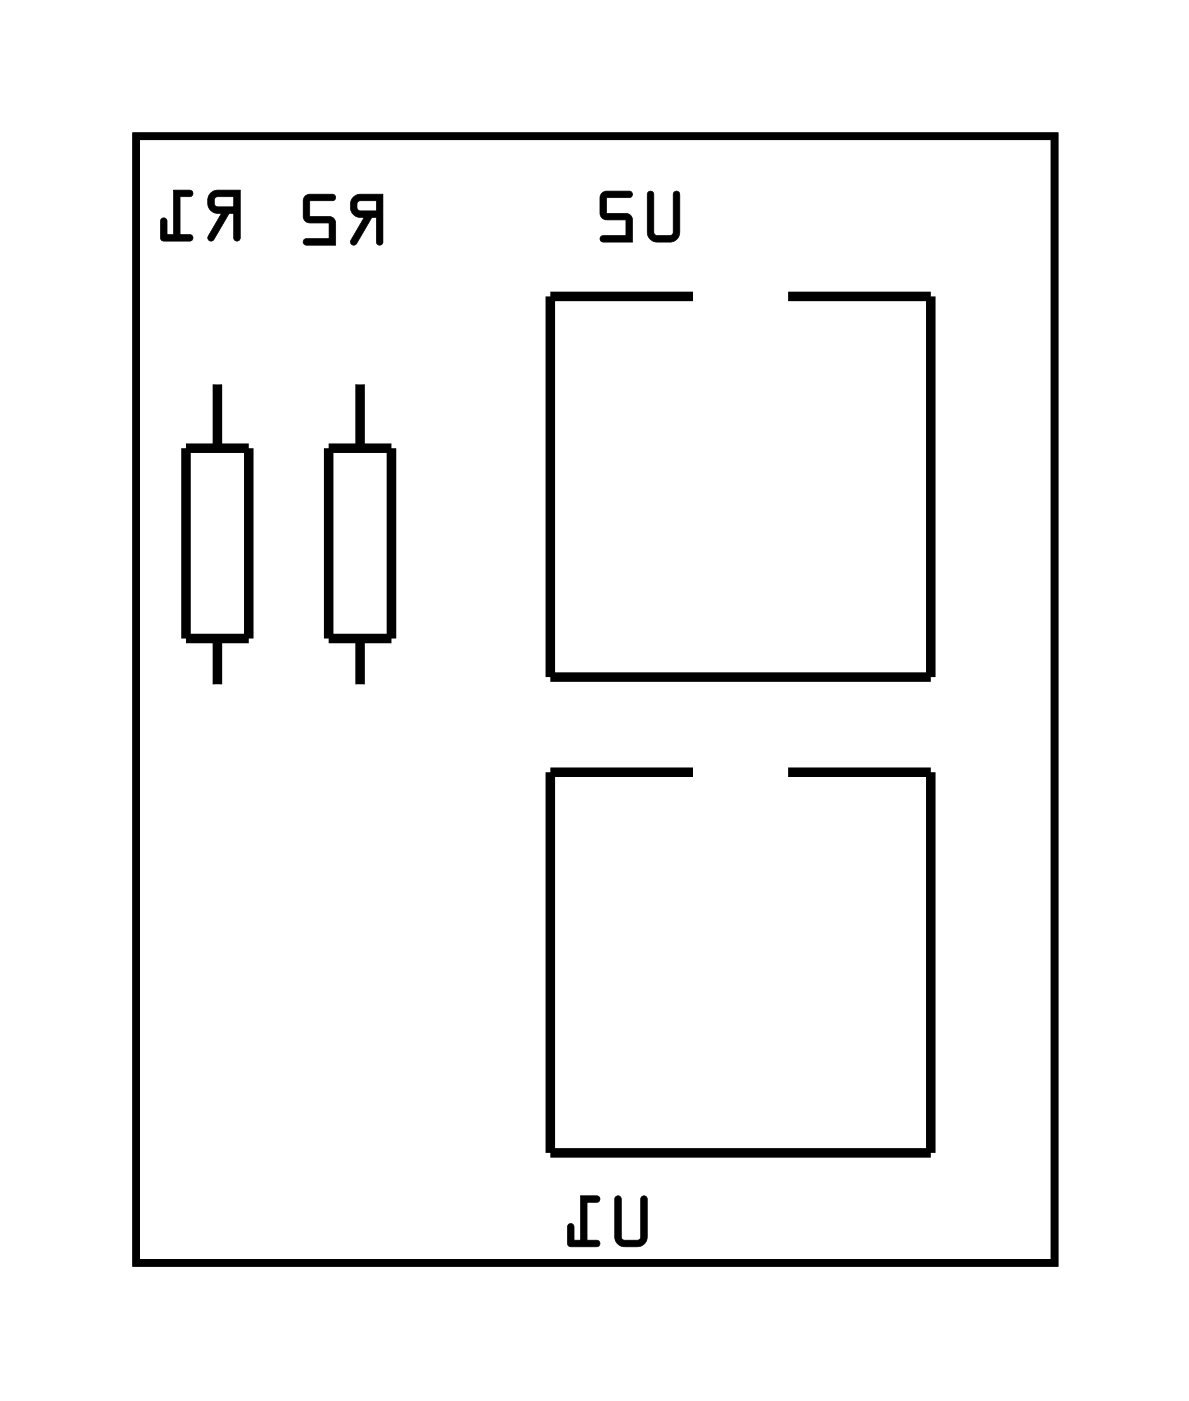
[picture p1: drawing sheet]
<svg xmlns="http://www.w3.org/2000/svg" width="32mm" height="37mm" viewBox="0 0 32 37" stroke-linecap="round" stroke-linejoin="round" font-family="sans-serif">
<path d="M3.6 3.6h24.6v30.1h-24.6z" fill="none" stroke="#000" stroke-width=".2"/>
<g fill="#000">
<path d="M5.6 5.2a.32 .32 0 0 0 0 .3 .32 .32 0 0 0 .3 .2l-.3 .7h.1l.4-.7h.1v.6l.2 .1v-1.3zM5.8 5.3h.4v.2h-.4zM4.6 5.1v1.2h-.1v-.4l-.2-.1v.6h.8v-.1h-.3v-1l.3-.1v-.1z"/>
<path d="M5.6 5.1a.32 .32 0 0 0 0 .4 .32 .32 0 0 0 .3 .2l-.3 .6a.1 .1 0 0 0 0 .1 .1 .1 0 0 0 .1 0l.4-.7h.1v.6a.1 .1 0 0 0 .1 .1 .1 .1 0 0 0 .1-.1v-1.2h-.6zM5.6 5.2l.8-.1v1.3l-.2-.1v-.6h-.1l-.4 .7h-.1l.3-.7a.31 .31 0 0 1-.3-.2 .31 .31 0 0 1 0-.3zM5.8 5.3h.4v.2h-.4zM5.7 5.3l.1 .2h.4v-.3zM4.6 5.1v1.2h-.1v-.4a.1 .1 0 0 0-.1-.1 .1 .1 0 0 0-.1 .1v.5h.8a.1 .1 0 0 0 .1-.1 .1 .1 0 0 0-.1 0h-.3v-1h.3a.1 .1 0 0 0 .1-.1 .1 .1 0 0 0-.1-.1zM4.6 5.1h.5v.1h-.3v1.1h.3v.1h-.8v-.6l.1 .1 .1 .4h.1z"/>
<path d="M9.4 5.3a.32 .32 0 0 0 0 .3 .32 .32 0 0 0 .3 .2l-.3 .7h.1l.4-.7h.1v.7h.2v-1.3zM9.6 5.4h.4v.2h-.4zM8.1 5.2v.6l.2 .2h.5v.4h-.6l-.1 .1h.9l-.1-.7h-.6v-.4h.6l.1-.2z"/>
<path d="M9.4 5.3a.32 .32 0 0 0 0 .3 .32 .32 0 0 0 .3 .2l-.3 .6a.1 .1 0 0 0 0 .1 .1 .1 0 0 0 .1 0l.4-.7h.1v.7a.1 .1 0 0 0 .1 .1 .1 .1 0 0 0 .1-.1v-1.3h-.6zM9.4 5.3l.8-.1v1.3h-.1v-.7h-.2l-.4 .7h-.1l.3-.7a.31 .31 0 0 1-.3-.2 .31 .31 0 0 1 0-.3zM9.6 5.4h.4v.2h-.4zM9.6 5.4v.2h.5v-.2zM8.1 5.2v.7l.7 .1v.4h-.6a.1 .1 0 0 0-.1 .1 .1 .1 0 0 0 .1 .1h.8l-.1-.8h-.6v-.4h.6a.1 .1 0 0 0 .1-.1 .1 .1 0 0 0-.1-.1zM8.2 5.2h.7v.2h-.6v.4h.6l.1 .7h-.9l.1-.1h.6v-.5h-.5l-.2-.1z"/>
<path d="M17.3 5.1v1.2l.1 .1h.6l.2-.2-.1-1-.1-.1v.1v1l-.5 .1v-.1v-1zM16.1 5.2l-.1 .6 .2 .1h.5v.4h-.6l-.1 .1 .9 .1-.1-.8h-.6v-.4h.6l.1-.1z"/>
<path d="M17.3 5.1v1.1l.1 .2 .1 .1h.5l.1-.2 .1-1.1a.1 .1 0 0 0-.1-.1 .1 .1 0 0 0-.1 .1v1l-.5 .1v-.1v-1zM17.3 5.1l.1 .1 .1 1v.1l.5-.1v-1v-.1l.1 .1v1l-.1 .2h-.5l-.2-.1zM16.1 5.1v.7l.6 .1v.4h-.6a.1 .1 0 0 0-.1 .1 .1 .1 0 0 0 .1 .1h.8l-.1-.8h-.6v-.4h.6a.1 .1 0 0 0 .1-.1 .1 .1 0 0 0-.1-.1zM16.1 5.2h.8l-.1 .1h-.6v.4l.6 .1 .1 .7-.9-.1 .1-.1h.6v-.4h-.5l-.2-.1z"/>
<path d="M3.6 3.6v30.1h24.6v-30.1zM3.6 3.6h24.6v30.1h-24.6z"/>
<path d="M16.4 31.9v1.2l.2 .2h.5l.2-.3v-1l-.1-.1-.1 .1v1l-.4 .1-.1-.1v-1zM15.5 31.9v1.2h-.2v-.4h-.1v.5l.8 .1v-.2h-.3v-1h.3v-.1z"/>
<path d="M16.4 31.9v1.1l.1 .2 .2 .1h.4l.2-.2v-1.1a.1 .1 0 0 0-.1-.1 .1 .1 0 0 0-.1 .1v1l-.4 .1-.1-.1v-1zM16.4 31.9l.2 .1v1l.1 .1h.4v-1.1l.1-.1 .1 .1v1l-.2 .3h-.5l-.2-.2zM15.5 31.9v1.2h-.2v-.4a.1 .1 0 0 0-.1-.1 .1 .1 0 0 0-.1 .1l.1 .6h.7a.1 .1 0 0 0 .1-.1 .1 .1 0 0 0-.1-.1h-.2v-1h.2a.1 .1 0 0 0 .1-.1 .1 .1 0 0 0-.1-.1zM15.5 31.9l.5 .1v.1h-.3v1h.3v.2l-.8-.1v-.5h.1v.4h.2z"/>
</g>
<path d="M5 12h1.6v5h-1.6zM5.8 10.1v1.9M5.8 17v1.4M8.8 12h1.7v5h-1.7zM9.6 10.1v1.9M9.6 17v1.4M18.5 7.9h-3.8v10.2h10.2v-10.2h-3.9M18.5 20.6h-3.8v10.2h10.2v-10.2h-3.9" fill="none" stroke="#000" stroke-width=".25"/>
<path d="M22.9 21.2h1.4v1.4h-1.4z" fill="#fff"/>
<path d="M22.9 21.2h1.4v1.4h-1.4z" fill="none" stroke="#fff" stroke-width=".76" stroke-linecap="butt"/>
<circle cx="23.6" cy="21.9" r=".7" fill="#fff"/>
<circle cx="23.6" cy="21.9" r=".7" fill="none" stroke="#fff" stroke-width=".76" stroke-linecap="butt"/>
<circle cx="16" cy="21.9" r=".7" fill="#fff"/>
<circle cx="16" cy="21.9" r=".7" fill="none" stroke="#fff" stroke-width=".76" stroke-linecap="butt"/>
<circle cx="23.6" cy="24.4" r=".7" fill="#fff"/>
<circle cx="23.6" cy="24.4" r=".7" fill="none" stroke="#fff" stroke-width=".76" stroke-linecap="butt"/>
<circle cx="16" cy="24.4" r=".7" fill="#fff"/>
<circle cx="16" cy="24.4" r=".7" fill="none" stroke="#fff" stroke-width=".76" stroke-linecap="butt"/>
<circle cx="23.6" cy="27" r=".7" fill="#fff"/>
<circle cx="23.6" cy="27" r=".7" fill="none" stroke="#fff" stroke-width=".76" stroke-linecap="butt"/>
<circle cx="16" cy="27" r=".7" fill="#fff"/>
<circle cx="16" cy="27" r=".7" fill="none" stroke="#fff" stroke-width=".76" stroke-linecap="butt"/>
<circle cx="23.6" cy="29.5" r=".7" fill="#fff"/>
<circle cx="23.6" cy="29.5" r=".7" fill="none" stroke="#fff" stroke-width=".76" stroke-linecap="butt"/>
<circle cx="16" cy="29.5" r=".7" fill="#fff"/>
<circle cx="16" cy="29.5" r=".7" fill="none" stroke="#fff" stroke-width=".76" stroke-linecap="butt"/>
<path d="M22.9 8.5h1.4v1.4h-1.4z" fill="#fff"/>
<path d="M22.9 8.5h1.4v1.4h-1.4z" fill="none" stroke="#fff" stroke-width=".76" stroke-linecap="butt"/>
<circle cx="23.6" cy="9.2" r=".7" fill="#fff"/>
<circle cx="23.6" cy="9.2" r=".7" fill="none" stroke="#fff" stroke-width=".76" stroke-linecap="butt"/>
<circle cx="16" cy="9.2" r=".7" fill="#fff"/>
<circle cx="16" cy="9.2" r=".7" fill="none" stroke="#fff" stroke-width=".76" stroke-linecap="butt"/>
<circle cx="23.6" cy="11.7" r=".7" fill="#fff"/>
<circle cx="23.6" cy="11.7" r=".7" fill="none" stroke="#fff" stroke-width=".76" stroke-linecap="butt"/>
<circle cx="16" cy="11.7" r=".7" fill="#fff"/>
<circle cx="16" cy="11.7" r=".7" fill="none" stroke="#fff" stroke-width=".76" stroke-linecap="butt"/>
<circle cx="23.6" cy="14.3" r=".7" fill="#fff"/>
<circle cx="23.6" cy="14.3" r=".7" fill="none" stroke="#fff" stroke-width=".76" stroke-linecap="butt"/>
<circle cx="16" cy="14.3" r=".7" fill="#fff"/>
<circle cx="16" cy="14.3" r=".7" fill="none" stroke="#fff" stroke-width=".76" stroke-linecap="butt"/>
<circle cx="23.6" cy="16.8" r=".7" fill="#fff"/>
<circle cx="23.6" cy="16.8" r=".7" fill="none" stroke="#fff" stroke-width=".76" stroke-linecap="butt"/>
<circle cx="16" cy="16.8" r=".7" fill="#fff"/>
<circle cx="16" cy="16.8" r=".7" fill="none" stroke="#fff" stroke-width=".76" stroke-linecap="butt"/>
<circle cx="9.6" cy="9.2" r=".7" fill="#fff"/>
<circle cx="9.6" cy="9.2" r=".7" fill="none" stroke="#fff" stroke-width=".76" stroke-linecap="butt"/>
<circle cx="9.6" cy="19.3" r=".7" fill="#fff"/>
<circle cx="9.6" cy="19.3" r=".7" fill="none" stroke="#fff" stroke-width=".76" stroke-linecap="butt"/>
<circle cx="5.8" cy="9.2" r=".7" fill="#fff"/>
<circle cx="5.8" cy="9.2" r=".7" fill="none" stroke="#fff" stroke-width=".76" stroke-linecap="butt"/>
<circle cx="5.8" cy="19.3" r=".7" fill="#fff"/>
<circle cx="5.8" cy="19.3" r=".7" fill="none" stroke="#fff" stroke-width=".76" stroke-linecap="butt"/>
</svg>
